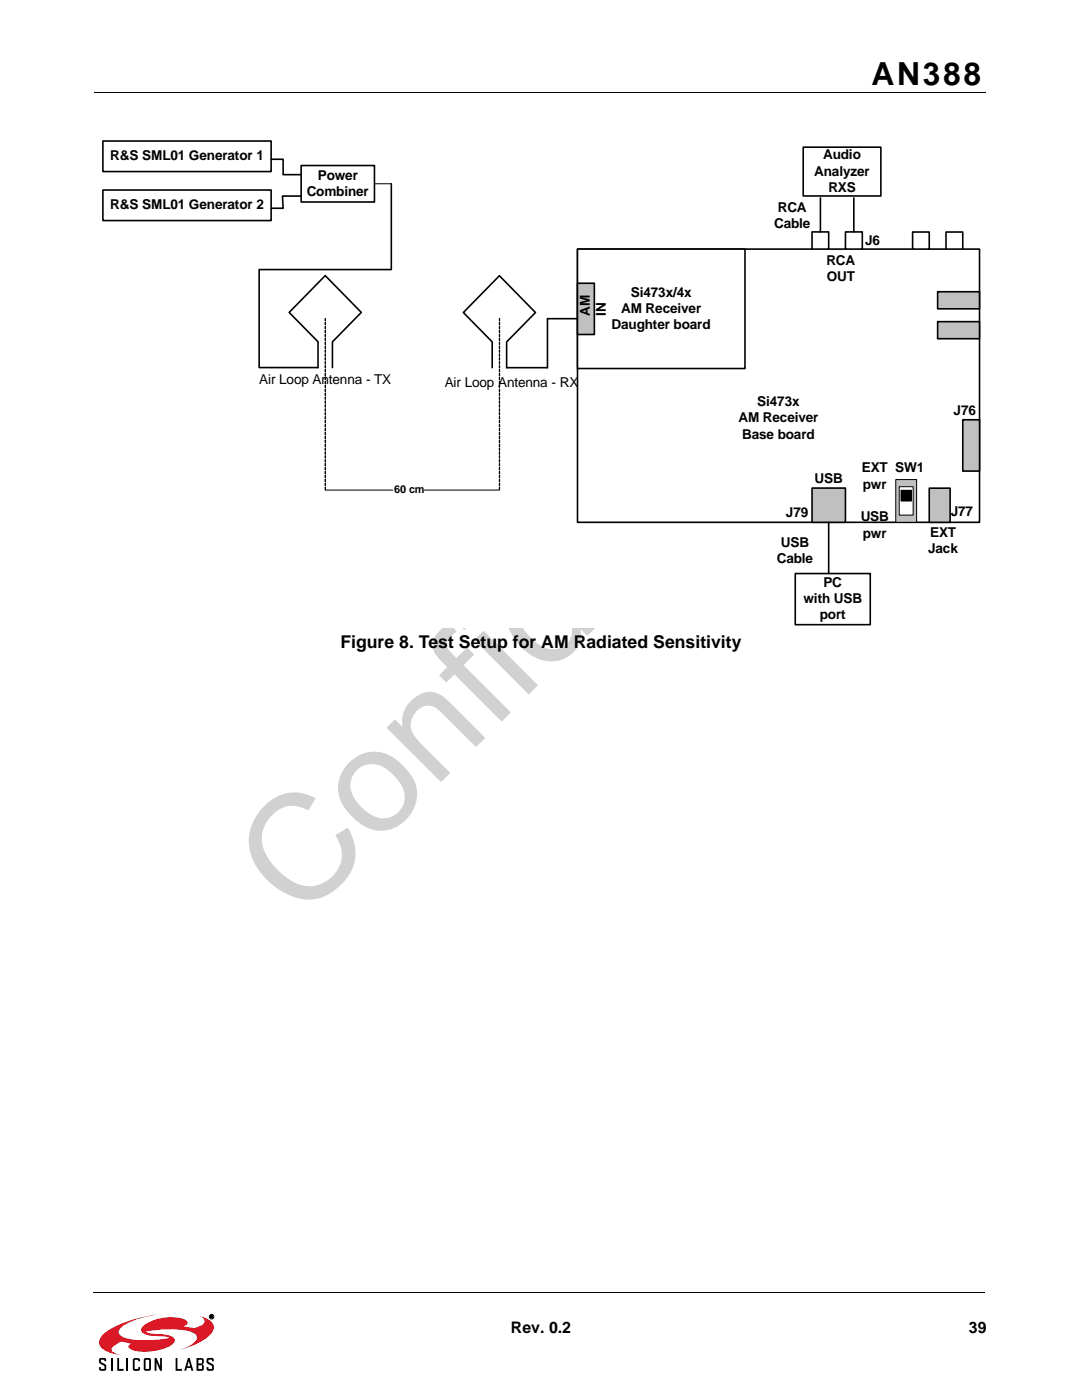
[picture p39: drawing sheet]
<svg xmlns="http://www.w3.org/2000/svg" width="216mm" height="279mm" viewBox="0 0 216 279" stroke-linecap="round" stroke-linejoin="round" font-family="sans-serif">
<defs><g id="words">
<text font-size="6.3" x="173.9" y="16.9">AN388</text>
<text font-size="3.5" x="67.9" y="129.3">Figure 8. Test Setup for AM Radiated Sensitivity</text>
<g font-size="3.2">
<text x="102" y="266">Rev. 0.2</text>
<text x="193.3" y="266">39</text>
</g>
<g font-size="2.7">
<text x="22" y="32">R&amp;S SML01 Generator 1</text>
<text x="63.4" y="35.9">Power</text>
<text x="162.5" y="35">Analyzer</text>
<text x="164.3" y="31.8">Audio</text>
<text x="22" y="41.8">R&amp;S SML01 Generator 2</text>
<text x="61.2" y="39.1">Combiner</text>
<text x="165.3" y="38.3">RXS</text>
<text x="154.5" y="45.5">Cable</text>
<text x="155.2" y="42.2">RCA</text>
<text x="164.9" y="52.8">RCA</text>
<text x="172.6" y="48.8">J6</text>
<text x="125.9" y="59.2">Si473x/4x</text>
<text x="165" y="56.1">OUT</text>
<text x="117.7" y="63.1" transform="rotate(-90 117.7 63.1)">AM</text>
<text x="120.9" y="63.1" transform="rotate(-90 120.9 63.1)">IN</text>
<text x="122" y="65.7">Daughter board</text>
<text x="124" y="62.5">AM Receiver</text>
<text x="51.7" y="76.6">Air Loop Antenna - TX</text>
<text x="88.7" y="77.2">Air Loop Antenna - RX</text>
<text x="151.1" y="81">Si473x</text>
<text x="190.3" y="82.9">J76</text>
<text x="147.3" y="84.3">AM Receiver</text>
<text x="148.1" y="87.6">Base board</text>
<text x="172" y="94.3">EXT SW1</text>
<text x="162.5" y="96.3">USB</text>
<text x="172.2" y="97.5">pwr</text>
<text x="156.8" y="103.2">J79</text>
<text x="171.7" y="104.1">USB</text>
<text x="172.2" y="107.3">pwr</text>
<text x="185.6" y="107.1">EXT</text>
<text x="189.7" y="103">J77</text>
<text x="155" y="112.4">Cable</text>
<text x="155.8" y="109.2">USB</text>
<text x="185.2" y="110.4">Jack</text>
<text x="164.3" y="117.1">PC</text>
<text x="160.3" y="120.4">with USB</text>
<text x="163.6" y="123.6">port</text>
</g>
<text font-size="2.2" x="78.7" y="98.4">60 cm</text>
</g></defs>
<path d="M20.7 266.2a21.4 21.4 0 0 1 9.7-3.7l1.5-.2a16.9 16.9 0 0 0-7.6 2.5 1.05 1.05 0 0 0-.6 1 1.05 1.05 0 0 0 .7 1 17 17 0 0 0 9 .3l.5-.1a11.4 11.4 0 0 0-3.8-.4l-.4-.1a1.42 1.42 0 0 1-1.5-1.1 2.83 2.83 0 0 1 1.8-1.7 9.2 9.2 0 0 1 7.1-.3 .66 .66 0 0 1 .3 .8 .66 .66 0 0 1-.7 .5h-.1a4.3 4.3 0 0 0 3.4-.1 .97 .97 0 0 0 .8-.9 .97 .97 0 0 0-.7-1l-.4-.1 .6 .1a2.73 2.73 0 0 1 2.4 2.4 5.5 5.5 0 0 1-3.4 3l-3.7 1.4a6.3 6.3 0 0 0 3.7-2.3 1.39 1.39 0 0 0-1.4-1.5 21.1 21.1 0 0 0-8.9 .1l1.1 .3a10.3 10.3 0 0 1 4.4 .8 .81 .81 0 0 1-.1 1.4 10.1 10.1 0 0 1-8.3 1l-.5-.6 .5-.5-1.9-.5-.6 .4a1.81 1.81 0 0 0-1.3 1.3l.6 .6 1.2 .5-1.6-.3a3.4 3.4 0 0 1-2.7-2 2.19 2.19 0 0 1 .9-2z" fill="#da1826"/>
<g fill="none" stroke="#000" stroke-width=".2">
<path d="M18.8 18.4h177.8M18.6 257.9h177.8M42 262.5l.4 .1-.1 .2 .2 .2-.4-.2-.1 .2zM42.1 262.6l.3 .1h-.3z"/>
<circle cx="42.2" cy="262.8" r=".45"/>
</g>
<g fill="#000">
<path d="M19.8 271.2l.3-.2h.7h.2l.2 .4v.3h-.4v-.3h-.7v.4l1.1 .7v.9l-.4 .2-.9-.1-.1-.7h.3v.4h.7v-.6l-.1-.1a1.14 1.14 0 0 1-1-.7zM23.4 271h.4v2.2h.9v.4h-1.3zM26.6 271.2l.3-.2h.7l.3 .2v.5h-.3v-.3h-.7v1.8h.7v-.4h.3v.4l-.1 .3-.9 .1-.3-.2zM30.8 271h.4l.7 1.7v-1.7h.4v2.6h-.4l-.7-1.7v1.7h-.4zM35 271h.4v2.2h.9v.4h-1.3zM41.3 271.2l.3-.2h.7h.2l.2 .4v.3h-.4v-.3h-.7v.4l1 .7v.9l-.3 .2-.9-.1-.2-.7h.4v.4h.7v-.6l-.1-.1a1.14 1.14 0 0 1-1-.7z"/>
<path d="M28.7 271.2v2.2l.3 .2 .9-.1 .2-.3v-2l-.3-.2h-.8zM29 271.4h.8v1.8h-.8z"/>
<path d="M37.5 271l-.7 2.6h.3l.2-.6h.8l.1 .6h.4l-.7-2.6zM37.7 271.6l.2 1.1h-.5z"/>
<path d="M39.2 271v2.6l1.3-.1 .2-.3v-.6l-.3-.3 .3-.3-.1-.8-.3-.2zM39.6 271.4h.7v.7h-.7zM39.6 272.5h.7v.7h-.7z"/>
<path d="M42 262.5l.4 .1-.1 .2 .2 .2-.4-.2-.1 .2zM42.1 262.6v.1h.3z"/>
</g>
<path d="M22.3 271v2.6M25.4 271v2.6" fill="none" stroke="#000" stroke-width=".36"/>
<g fill="#d1d1d1">
<path d="M52.7 160.9a8.1 8.1 0 0 1 10.3-1.6l-1.5 2.4a5.7 5.7 0 0 0-8 1.9 6.5 6.5 0 0 0 .3 8.1 12.2 12.2 0 0 0 7.1 5.1 6.5 6.5 0 0 0 7.2-7.6l-.5-1.2-.7-1.3 2.5-1.5a8.8 8.8 0 0 1-2.4 12.3 8.6 8.6 0 0 1-10.2 .7 13.4 13.4 0 0 1-7.1-9.1 9.8 9.8 0 0 1 3-8.2z"/>
<path d="M82 139.9a4.7 4.7 0 0 1 6.3-1l1.4 1.2 7.1 7.2-1.8 1.8-6.6-6.6a3.8 3.8 0 0 0-3.6-1.6 4 4 0 0 0-1.4 6.8l6.5 6.5-1.9 1.9-10.9-10.9 1.7-1.6 1.5 1.5a5.5 5.5 0 0 1 1.7-5.2z"/>
<path d="M87.9 125.8l1.9-1.6 1.3 1.9a4.3 4.3 0 0 0-2 2.5l.3 1 1.7 1.7 2.1-2.1 1.4 1.4-2.1 2.1 9.4 9.5-1.8 1.8-9.4-9.4-1.7 1.6-1.4-1.4 1.6-1.7-1.1-1.1a4 4 0 0 1-1.6-4.3l.4-.8z"/>
<path d="M127.4 94.4a4.7 4.7 0 0 1 6.3-.9l1.4 1.2 7.2 7.1-1.9 1.9-6.6-6.6a3.8 3.8 0 0 0-3.5-1.6 4 4 0 0 0-1.5 6.8l6.5 6.5-1.8 1.9-10.9-10.9 1.6-1.7 1.6 1.6a5.5 5.5 0 0 1 1.6-5.3z"/>
<path d="M132.6 82.2l3.8 3.8 1.8-1.9 1.5 1.5-1.9 1.8 6.8 6.7a1.42 1.42 0 0 0 2.5-.3l.4-.5 1.9 1.4a6.2 6.2 0 0 1-3.6 2.9 3.6 3.6 0 0 1-3-1.6l-6.8-6.8-1.4 1.4-1.4-1.4 1.4-1.4-2.7-2.7z"/>
<path d="M152.2 61.9l1.8-1.8 15 15-1.8 1.8z"/>
<path d="M69.7 152.2a7 7 0 0 1 10.6 .5 7.8 7.8 0 0 1 2.9 6.3 7.4 7.4 0 0 1-8.8 6.6 10.7 10.7 0 0 1-6.9-7.4 6.9 6.9 0 0 1 2.2-6zM71.2 153.7a4.5 4.5 0 0 0-.1 6.2 7.1 7.1 0 0 0 5.7 3.4 4.4 4.4 0 0 0 3.7-2.9 4.4 4.4 0 0 0-1-4.6 7.7 7.7 0 0 0-5-3.3 4.1 4.1 0 0 0-3.3 1.2z"/>
<path d="M92.4 121.8l2.1 2.1-1.9 1.8-2.1-2.1zM94.6 127.7l1.9-1.8 10.8 10.9-1.8 1.8z"/>
<path d="M102.1 112l1.8-1.8 15 15-1.7 1.7-1.4-1.4a5.4 5.4 0 0 1-4.5 6.4 8.8 8.8 0 0 1-8.5-4.1 6.5 6.5 0 0 1-.3-8.4 5.2 5.2 0 0 1 5-2zM104.7 120.3a4.1 4.1 0 0 0 .2 5.8 8.2 8.2 0 0 0 5.1 3.5 3.8 3.8 0 0 0 3.8-2 3.8 3.8 0 0 0-.5-4.3 9.1 9.1 0 0 0-5.5-4.1 3.7 3.7 0 0 0-3.1 1.1z"/>
<path d="M115.1 106.7a6.8 6.8 0 0 1 10 .1l1.1 1.2-8.1 8.1a4.9 4.9 0 0 0 6.5 .8 4.1 4.1 0 0 0 1.1-5.5l2.2-1.7a6.6 6.6 0 0 1-1.9 8.8 6.8 6.8 0 0 1-9.5-.3 8.4 8.4 0 0 1-3.4-7.7 7 7 0 0 1 2-3.8zM116.7 108.2a4.3 4.3 0 0 0 0 6.2l6.1-6a4.2 4.2 0 0 0-6.1-.2z"/>
<path d="M137.8 76.3l2.1 2.1-1.9 1.9-2.1-2.1zM140.1 82.3l1.8-1.8 10.9 10.8-1.9 1.9z"/>
<path d="M149.1 72.8a6.1 6.1 0 0 1 5-2.3 6.3 6.3 0 0 1 3.3 2.2l3.1 3.2a10.6 10.6 0 0 0 4.1 3.1l.4 .1-2 2-1.7-1a7.9 7.9 0 0 1-5.5 7.4 4.5 4.5 0 0 1-4.5-2.3 4.5 4.5 0 0 1 .5-5l2.6-3.5 1.2-2a3 3 0 0 0-3.9-1.2 5.2 5.2 0 0 0-2.9 3.9l.2 1 .5 1.1-2 1.6a5.3 5.3 0 0 1 .3-6.9zM157.1 76.1l-1.5 2.5a10.8 10.8 0 0 0-2.3 3.9 2.37 2.37 0 0 0 1.5 2.3 2.37 2.37 0 0 0 2.7-.6 4.6 4.6 0 0 0 .2-7.4z"/>
</g>
<g fill="#fff">
<path d="M19.9 27.5h176.9v97.8h-176.9z"/>
<path d="M115.2 49.7h80.3v54.5h-80.3z"/>
</g>
<path d="M115.2 49.7h80.3v54.5h-80.3z" fill="none" stroke="#000" stroke-width=".32"/>
<path d="M115.2 49.7h33.5v23.9h-33.5z" fill="#fff"/>
<path d="M115.2 49.7h33.5v23.8h-33.5z" fill="none" stroke="#000" stroke-width=".32"/>
<path d="M160.3 29.4h15.5v9.7h-15.5z" fill="#fff"/>
<path d="M160.3 29.4h15.5v9.7h-15.5z" fill="none" stroke="#000" stroke-width=".32"/>
<path d="M158.7 114.5h15v10.2h-15z" fill="#fff"/>
<path d="M158.7 114.5h15v10.2h-15z" fill="none" stroke="#000" stroke-width=".32"/>
<path d="M188.8 46.3h3.3v3.4h-3.3z" fill="#fff"/>
<path d="M188.8 46.3h3.3v3.4h-3.3z" fill="none" stroke="#000" stroke-width=".32"/>
<path d="M182.1 46.3h3.3v3.4h-3.3z" fill="#fff"/>
<path d="M182.1 46.3h3.3v3.4h-3.3z" fill="none" stroke="#000" stroke-width=".32"/>
<path d="M168.7 46.3h3.4v3.4h-3.4z" fill="#fff"/>
<path d="M168.7 46.3h3.4v3.4h-3.4z" fill="none" stroke="#000" stroke-width=".32"/>
<path d="M162 46.3h3.4v3.4h-3.4z" fill="#fff"/>
<path d="M163.7 39.5v6.8M170.4 39.5v6.8M162 46.3h3.4v3.4h-3.4z" fill="none" stroke="#000" stroke-width=".32"/>
<path d="M187.1 58.2h8.4v3.4h-8.4z" fill="#c0c0c0"/>
<path d="M187.1 58.2h8.4v3.4h-8.4z" fill="none" stroke="#000" stroke-width=".32"/>
<path d="M187.1 64.2h8.4v3.4h-8.4z" fill="#c0c0c0"/>
<path d="M187.1 64.2h8.4v3.4h-8.4z" fill="none" stroke="#000" stroke-width=".32"/>
<path d="M162 97.4h6.7v6.8h-6.7z" fill="#c0c0c0"/>
<path d="M162 97.4h6.7v6.8h-6.7z" fill="none" stroke="#000" stroke-width=".32"/>
<path d="M192.1 83.8h3.4v10.2h-3.4z" fill="#c0c0c0"/>
<path d="M192.1 83.8h3.4v10.2h-3.4zM165.4 104.2v10.3" fill="none" stroke="#000" stroke-width=".32"/>
<path d="M178.7 95.7h4.2v8.5h-4.2z" fill="#c0c0c0"/>
<path d="M178.7 95.7h4.2v8.5h-4.2z" fill="none" stroke="#000" stroke-width=".2"/>
<path d="M179.4 97.1h2.8v5.7h-2.8z" fill="#fff"/>
<path d="M179.4 97.1h2.8v5.7h-2.8zM179.8 97.8h2.1v2.2h-2.1z" fill="none" stroke="#000" stroke-width=".2"/>
<path d="M179.8 97.9h2.1v2.1h-2.1z" fill="#000"/>
<path d="M185.4 97.4h4.2v6.8h-4.2z" fill="#c0c0c0"/>
<path d="M185.4 97.4h4.2v6.8h-4.2z" fill="none" stroke="#000" stroke-width=".32"/>
<path d="M115.2 56.5h3.4v10.3h-3.4z" fill="#c0c0c0"/>
<path d="M115.2 56.5h3.4v10.3h-3.4z" fill="none" stroke="#000" stroke-width=".32"/>
<path d="M20.5 28.2h33.6v6h-33.6z" fill="#fff"/>
<path d="M20.5 28.1h33.6v6.1h-33.6z" fill="none" stroke="#000" stroke-width=".32"/>
<path d="M20.5 37.9h33.6v6.1h-33.6z" fill="#fff"/>
<path d="M20.5 37.9h33.6v6.1h-33.6z" fill="none" stroke="#000" stroke-width=".32"/>
<path d="M60.1 33h14.6v7.3h-14.6z" fill="#fff"/>
<path d="M60.1 33h14.6v7.3h-14.6zM63.5 73.4v-5.2l-5.8-5.8 7.2-7.4 7.2 7.4-5.8 5.8v5.2M98.2 73.4v-5.2l-5.7-5.8 7.2-7.4 7.1 7.4-5.7 5.8v5.2" fill="none" stroke="#000" stroke-width=".32"/>
<g fill="#000" stroke="#000" stroke-width=".2">
<path d="M64.9 63.6v.5zM64.9 64.3v.6zM64.9 65.1v.5zM64.9 65.9v.5zM64.9 66.7v.5zM64.9 67.5v.5zM64.9 68.2v.6zM64.9 69v.6zM64.9 69.8v.5zM64.9 70.6v.5zM64.9 71.4v.5zM64.9 72.2v.5zM64.9 72.9v.5zM64.9 73.7v.6zM64.9 74.5v.5zM64.9 75.3v.5zM64.9 76.1v.5zM64.9 76.9v.5zM64.9 77.6v.6zM64.9 78.4v.5zM64.9 79.2v.5zM64.9 80v.5zM64.9 80.8v.5zM64.9 81.6v.5zM64.9 82.3v.5zM64.9 83.1v.5zM64.9 83.9v.5zM64.9 84.7v.5zM64.9 85.4v.6zM64.9 86.2v.6zM64.9 87v.5zM64.9 87.8v.5zM64.9 88.6v.5zM64.9 89.4v.5zM64.9 90.2v.5zM64.9 90.9v.5zM64.9 91.7v.5zM64.9 92.5v.5zM64.9 93.3v.5zM64.9 94.1v.5zM64.9 94.9v.5zM64.9 95.6v.6zM64.9 96.4v.5zM64.9 97.2v.5z"/>
<path d="M99.6 63.6l.1 .5zM99.7 64.3v.6zM99.6 65.1l.1 .5zM99.6 65.9l.1 .5zM99.6 66.7l.1 .5zM99.7 67.5v.5zM99.7 68.2v.6zM99.6 69l.1 .6zM99.7 69.8v.5zM99.6 70.6l.1 .5zM99.6 71.4l.1 .5zM99.7 72.2v.5zM99.6 72.9l.1 .5zM99.6 73.7l.1 .6zM99.7 74.5l-.1 .5zM99.7 75.3v.5zM99.7 76.1v.5zM99.6 76.9l.1 .5zM99.7 77.6v.6zM99.7 78.4l-.1 .5zM99.7 79.2v.5zM99.7 80l-.1 .5zM99.6 80.8l.1 .5zM99.7 81.6v.5zM99.7 82.3l-.1 .5zM99.6 83.1l.1 .5zM99.7 83.9v.5zM99.6 84.7l.1 .5zM99.7 85.4v.6zM99.7 86.2l-.1 .6zM99.7 87v.5zM99.7 87.8v.5zM99.6 88.6l.1 .5zM99.6 89.4l.1 .5zM99.6 90.2l.1 .5zM99.7 90.9v.5zM99.7 91.7v.5zM99.6 92.5l.1 .5zM99.6 93.3l.1 .5zM99.6 94.1l.1 .5zM99.6 94.9l.1 .5zM99.7 95.6v.6zM99.6 96.4l.1 .5zM99.6 97.2l.1 .5z"/>
</g>
<path d="M64.9 97.8h34.8" fill="none" stroke="#000" stroke-width=".2"/>
<path d="M78.5 96.5h6.1v2.6h-6.1z" fill="#fff"/>
<path d="M54.1 31.8h2.4v3.1h3.6M60.1 39.1h-3.7l.1 2.5h-2.4M78.1 36.7v17.1h-26.4v19.6h11.8M115.2 63.6h-6v9.8h-8.1" fill="none" stroke="#000" stroke-width=".32"/>
<path d="M74.7 36.7h3.4" fill="none" stroke="#000" stroke-width=".2"/>
<use href="#words"/>
</svg>
